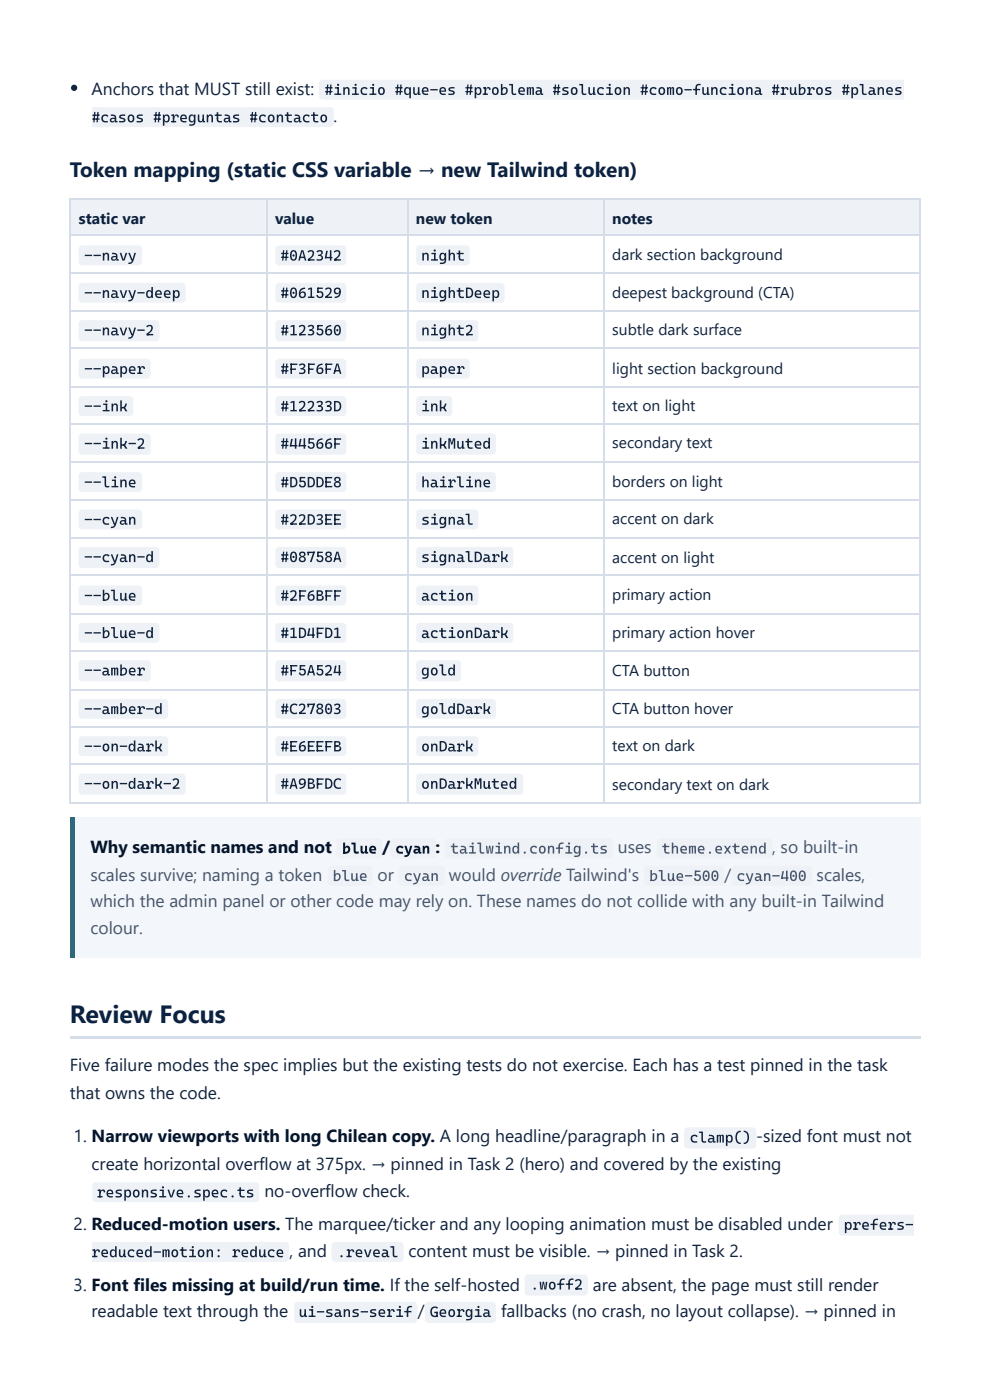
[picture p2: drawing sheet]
<svg xmlns="http://www.w3.org/2000/svg" width="210mm" height="297mm" viewBox="0 0 210 297" stroke-linecap="round" stroke-linejoin="round" font-family="sans-serif">
<defs><g id="words">
<text font-size="5.3" fill="#0a2342" x="14.8" y="217.2">Review Focus</text>
<text font-size="4.4" fill="#0a2342" x="14.8" y="37.6">Token mapping (static CSS variable → new Tailwind token)</text>
<g font-size="3.7" fill="#12233d">
<text x="19.4" y="20.1">Anchors that MUST still exist:</text>
<text x="70.8" y="25.9">.</text>
<text x="14.8" y="227.5">Five failure modes the spec implies but the existing tests do not exercise. Each has a test pinned in the task</text>
<text x="14.8" y="233.4">that owns the code.</text>
<text x="15.6" y="242.6">1. Narrow viewports with long Chilean copy. A long headline/paragraph in a</text>
<text x="160.6" y="242.6">-sized font must not</text>
<text x="19.4" y="248.4">create horizontal overflow at 375px. → pinned in Task 2 (hero) and covered by the existing</text>
<text x="56.2" y="254.3">no-overflow check.</text>
<text x="15.6" y="261.1">2. Reduced-motion users. The marquee/ticker and any looping animation must be disabled under</text>
<text x="61.5" y="267">, and</text>
<text x="86.7" y="267">content must be visible. → pinned in Task 2.</text>
<text x="15.6" y="274.1">3. Font files missing at build/run time. If the self-hosted</text>
<text x="125.9" y="274.1">are absent, the page must still render</text>
<text x="19.4" y="279.7">readable text through the</text>
<text x="88.7" y="279.7">/</text>
<text x="106.4" y="279.7">fallbacks (no crash, no layout collapse). → pinned in</text>
</g>
<g font-size="3.7" fill="#061529">
<text x="19.2" y="181.2">Why semantic names and not</text>
<text x="81.2" y="181.2">/</text>
<text x="92.5" y="181.2">:</text>
</g>
<g font-size="3.7" fill="#44566f">
<text x="131.2" y="181.2">uses</text>
<text x="164" y="181.2">, so built-in</text>
<text x="19.2" y="187.1">scales survive; naming a token</text>
<text x="80.2" y="187.1">or</text>
<text x="95.3" y="187.1">would override Tailwind's</text>
<text x="153.9" y="187.1">/</text>
<text x="173.4" y="187.1">scales,</text>
<text x="19.2" y="192.6">which the admin panel or other code may rely on. These names do not collide with any built-in Tailwind</text>
<text x="19.2" y="198.4">colour.</text>
</g>
<g font-size="3.3" fill="#0a2342">
<text x="16.7" y="47.6">static var</text>
<text x="58.4" y="47.6">value</text>
<text x="88.3" y="47.6">new token</text>
<text x="130" y="47.6">notes</text>
</g>
<g font-size="3.3" fill="#12233d">
<text x="130" y="55.3">dark section background</text>
<text x="130" y="63.2">deepest background (CTA)</text>
<text x="130" y="71.2">subtle dark surface</text>
<text x="130" y="79.4">light section background</text>
<text x="130" y="87.3">text on light</text>
<text x="130" y="95.2">secondary text</text>
<text x="130" y="103.5">borders on light</text>
<text x="130" y="111.4">accent on dark</text>
<text x="130" y="119.6">accent on light</text>
<text x="130" y="127.5">primary action</text>
<text x="130" y="135.5">primary action hover</text>
<text x="130" y="143.7">CTA button</text>
<text x="130" y="151.6">CTA button hover</text>
<text x="130" y="159.5">text on dark</text>
<text x="130" y="167.7">secondary text on dark</text>
</g>
<g font-size="3.2" fill="#12233d">
<text x="68.9" y="20.2">#inicio #que-es #problema #solucion #como-funciona #rubros #planes</text>
<text x="19.4" y="26">#casos #preguntas #contacto</text>
<text x="17.8" y="55.3">--navy</text>
<text x="59.5" y="55.3">#0A2342</text>
<text x="89.4" y="55.3">night</text>
<text x="17.8" y="63.3">--navy-deep</text>
<text x="59.5" y="63.3">#061529</text>
<text x="89.4" y="63.3">nightDeep</text>
<text x="17.8" y="71.2">--navy-2</text>
<text x="59.5" y="71.2">#123560</text>
<text x="89.4" y="71.2">night2</text>
<text x="17.8" y="79.4">--paper</text>
<text x="59.5" y="79.4">#F3F6FA</text>
<text x="89.4" y="79.4">paper</text>
<text x="17.8" y="87.4">--ink</text>
<text x="59.5" y="87.4">#12233D</text>
<text x="89.4" y="87.4">ink</text>
<text x="17.8" y="95.3">--ink-2</text>
<text x="59.5" y="95.3">#44566F</text>
<text x="89.4" y="95.3">inkMuted</text>
<text x="17.8" y="103.5">--line</text>
<text x="59.5" y="103.5">#D5DDE8</text>
<text x="89.4" y="103.5">hairline</text>
<text x="17.8" y="111.4">--cyan</text>
<text x="59.5" y="111.4">#22D3EE</text>
<text x="89.4" y="111.4">signal</text>
<text x="17.8" y="119.4">--cyan-d</text>
<text x="59.5" y="119.4">#08758A</text>
<text x="89.4" y="119.4">signalDark</text>
<text x="17.8" y="127.6">--blue</text>
<text x="59.5" y="127.6">#2F6BFF</text>
<text x="89.4" y="127.6">action</text>
<text x="17.8" y="135.5">--blue-d</text>
<text x="59.5" y="135.5">#1D4FD1</text>
<text x="89.4" y="135.5">actionDark</text>
<text x="17.8" y="143.5">--amber</text>
<text x="59.5" y="143.5">#F5A524</text>
<text x="89.4" y="143.5">gold</text>
<text x="17.8" y="151.7">--amber-d</text>
<text x="59.5" y="151.7">#C27803</text>
<text x="89.4" y="151.7">goldDark</text>
<text x="17.8" y="159.6">--on-dark</text>
<text x="59.5" y="159.6">#E6EEFB</text>
<text x="89.4" y="159.6">onDark</text>
<text x="17.8" y="167.5">--on-dark-2</text>
<text x="59.5" y="167.5">#A9BFDC</text>
<text x="89.4" y="167.5">onDarkMuted</text>
<text x="146.4" y="242.7">clamp()</text>
<text x="20.6" y="254.3">responsive.spec.ts</text>
<text x="179.2" y="261.2">prefers-</text>
<text x="19.4" y="267">reduced-motion: reduce</text>
<text x="71.6" y="267">.reveal</text>
<text x="112.6" y="273.9">.woff2</text>
<text x="63.4" y="279.7">ui-sans-serif</text>
<text x="91.3" y="279.7">Georgia</text>
</g>
<g font-size="3.2" fill="#061529">
<text x="72.6" y="181.3">blue</text>
<text x="83.9" y="181.3">cyan</text>
</g>
<g font-size="3.2" fill="#44566f">
<text x="95.6" y="181.3">tailwind.config.ts</text>
<text x="140.5" y="181.3">theme.extend</text>
<text x="70.6" y="187.1">blue</text>
<text x="85.8" y="187.1">cyan</text>
<text x="137.9" y="187.1">blue-500</text>
<text x="156.4" y="187.1">cyan-400</text>
</g>
</g></defs>
<g fill="#eef2f7">
<path d="M15.1 42.3h41.5v7.7h-41.5z"/>
<path d="M56.6 42.3h29.9v7.7h-29.9z"/>
<path d="M86.5 42.3h41.8v7.7h-41.8z"/>
<path d="M128.3 42.3h67.2v7.7h-67.2z"/>
</g>
<g fill="none" stroke="#d5dde8" stroke-width=".26">
<path d="M14.8 42.2h180.7M14.8 49.9h180.7M14.8 58.1h180.7M14.9 42.1v128.6M56.8 42.1v128.6M86.7 42.1v128.6M128.2 42.1v128.6M14.8 66h180.7M14.8 74h180.7M14.8 82.2h180.7M14.8 90.1h180.7M14.8 98h180.7"/>
<path d="M14.8 106.2h180.7M14.8 114.2h180.7M14.8 122.1h180.7M14.8 130.3h180.7M14.8 138.2h180.7M14.8 146.4h180.7M14.8 154.4h180.7M14.8 162.3h180.7M14.8 170.5h180.7"/>
</g>
<path d="M195.4 42.1v128.6" fill="none" stroke="#d5dde8" stroke-width=".23"/>
<path d="M14.8 173.6h180.7v29.9h-180.7z" fill="#f3f6fa"/>
<path d="M14.8 173.6h1.1v29.9h-1.1z" fill="#08758a"/>
<path d="M14.8 220.1h180.7v.6h-180.7z" fill="#d5dde8"/>
<circle cx="15.7" cy="18.7" r=".66" fill="#12233d"/>
<g fill="#eef2f7">
<path d="M68 17.2l.5-.3h123.4v4.3h-123.4a.79 .79 0 0 1-.8-.8v-2.7z"/>
<path d="M19.5 22.8h50.6a.79 .79 0 0 1 .8 .7v2.7a.79 .79 0 0 1-.8 .8h-50.6z"/>
<path d="M16.9 52.4l.6-.3h11.9a.79 .79 0 0 1 .8 .8v2.7a.79 .79 0 0 1-.8 .8h-11.9a.79 .79 0 0 1-.8-.8v-2.7z"/>
<path d="M58.7 52.4l.6-.3h13.5a.79 .79 0 0 1 .8 .8v2.7a.79 .79 0 0 1-.8 .8h-13.5a.79 .79 0 0 1-.8-.8v-2.7z"/>
<path d="M88.6 52.4l.6-.3h9.8a.79 .79 0 0 1 .7 .8v2.7a.79 .79 0 0 1-.7 .8h-9.8a.79 .79 0 0 1-.8-.8v-2.7z"/>
<path d="M16.9 60.3l.6-.2h21.1a.79 .79 0 0 1 .8 .8v2.6a.79 .79 0 0 1-.8 .8h-21.1a.79 .79 0 0 1-.8-.8v-2.6z"/>
<path d="M58.7 60.3l.6-.2h13.5a.79 .79 0 0 1 .8 .8v2.6a.79 .79 0 0 1-.8 .8h-13.5a.79 .79 0 0 1-.8-.8v-2.6z"/>
<path d="M88.6 60.3l.6-.2h17.2a.79 .79 0 0 1 .8 .8v2.6a.79 .79 0 0 1-.8 .8h-17.2a.79 .79 0 0 1-.8-.8v-2.6z"/>
<path d="M16.9 68.2l.6-.2h15.6a.79 .79 0 0 1 .8 .8v2.9a.79 .79 0 0 1-.8 .8h-15.6a.79 .79 0 0 1-.8-.8v-2.9z"/>
<path d="M58.7 68.2l.6-.2h13.5a.79 .79 0 0 1 .8 .8v2.9a.79 .79 0 0 1-.8 .8h-13.5a.79 .79 0 0 1-.8-.8v-2.9z"/>
<path d="M88.6 68.2l.6-.2h11.6a.79 .79 0 0 1 .8 .8v2.9a.79 .79 0 0 1-.8 .8h-11.6a.79 .79 0 0 1-.8-.8v-2.9z"/>
<path d="M16.9 76.4l.6-.2h13.7a.79 .79 0 0 1 .8 .8v2.6a.79 .79 0 0 1-.8 .8h-13.7a.79 .79 0 0 1-.8-.8v-2.6z"/>
<path d="M58.7 76.4l.6-.2h13.5a.79 .79 0 0 1 .8 .8v2.6a.79 .79 0 0 1-.8 .8h-13.5a.79 .79 0 0 1-.8-.8v-2.6z"/>
<path d="M88.6 76.4l.6-.2h9.8a.79 .79 0 0 1 .7 .8v2.6a.79 .79 0 0 1-.7 .8h-9.8a.79 .79 0 0 1-.8-.8v-2.6z"/>
<path d="M16.9 84.4l.6-.3h10a.79 .79 0 0 1 .8 .8v2.7a.79 .79 0 0 1-.8 .8h-10a.79 .79 0 0 1-.8-.8v-2.7z"/>
<path d="M58.7 84.4l.6-.3h13.5a.79 .79 0 0 1 .8 .8v2.7a.79 .79 0 0 1-.8 .8h-13.5a.79 .79 0 0 1-.8-.8v-2.7z"/>
<path d="M88.6 84.4l.6-.3h6a.79 .79 0 0 1 .8 .8v2.7a.79 .79 0 0 1-.8 .8h-6a.79 .79 0 0 1-.8-.8v-2.7z"/>
<path d="M16.9 92.3l.6-.2h13.7a.79 .79 0 0 1 .8 .8v2.9a.79 .79 0 0 1-.8 .8h-13.7a.79 .79 0 0 1-.8-.8v-2.9z"/>
<path d="M58.7 92.3l.6-.2h13.5a.79 .79 0 0 1 .8 .8v2.9a.79 .79 0 0 1-.8 .8h-13.5a.79 .79 0 0 1-.8-.8v-2.9z"/>
<path d="M88.6 92.3l.6-.2h15.3a.79 .79 0 0 1 .8 .8v2.9a.79 .79 0 0 1-.8 .8h-15.3a.79 .79 0 0 1-.8-.8v-2.9z"/>
<path d="M16.9 100.5l.6-.2h11.9a.79 .79 0 0 1 .8 .8v2.6a.79 .79 0 0 1-.8 .8h-11.9a.79 .79 0 0 1-.8-.8v-2.6z"/>
<path d="M58.7 100.5l.6-.2h13.5a.79 .79 0 0 1 .8 .8v2.6a.79 .79 0 0 1-.8 .8h-13.5a.79 .79 0 0 1-.8-.8v-2.6z"/>
<path d="M88.6 100.5l.6-.2h15.3a.79 .79 0 0 1 .8 .8v2.6a.79 .79 0 0 1-.8 .8h-15.3a.79 .79 0 0 1-.8-.8v-2.6z"/>
<path d="M16.9 108.4l.6-.2h11.9a.79 .79 0 0 1 .8 .8v2.7a.79 .79 0 0 1-.8 .7h-11.9a.79 .79 0 0 1-.8-.7v-2.7z"/>
<path d="M58.7 108.4l.6-.2h13.5a.79 .79 0 0 1 .8 .8v2.7a.79 .79 0 0 1-.8 .7h-13.5a.79 .79 0 0 1-.8-.7v-2.7z"/>
<path d="M88.6 108.4l.6-.2h11.6a.79 .79 0 0 1 .8 .8v2.7a.79 .79 0 0 1-.8 .7h-11.6a.79 .79 0 0 1-.8-.7v-2.7z"/>
<path d="M16.9 116.4l.6-.2h15.6a.79 .79 0 0 1 .8 .7v3a.79 .79 0 0 1-.8 .7h-15.6a.79 .79 0 0 1-.8-.7v-3z"/>
<path d="M58.7 116.4l.6-.2h13.5a.79 .79 0 0 1 .8 .7v3a.79 .79 0 0 1-.8 .7h-13.5a.79 .79 0 0 1-.8-.7v-3z"/>
<path d="M88.6 116.4l.6-.2h19a.79 .79 0 0 1 .8 .7v3a.79 .79 0 0 1-.8 .7h-19a.79 .79 0 0 1-.8-.7v-3z"/>
<path d="M16.9 124.6l.6-.2h11.9a.79 .79 0 0 1 .8 .7v2.7a.79 .79 0 0 1-.8 .8h-11.9a.79 .79 0 0 1-.8-.8v-2.7z"/>
<path d="M58.7 124.6l.6-.2h13.5a.79 .79 0 0 1 .8 .7v2.7a.79 .79 0 0 1-.8 .8h-13.5a.79 .79 0 0 1-.8-.8v-2.7z"/>
<path d="M88.6 124.6l.6-.2h11.6a.79 .79 0 0 1 .8 .7v2.7a.79 .79 0 0 1-.8 .8h-11.6a.79 .79 0 0 1-.8-.8v-2.7z"/>
<path d="M16.9 132.5l.6-.2h15.6a.79 .79 0 0 1 .8 .8v2.6a.79 .79 0 0 1-.8 .8h-15.6a.79 .79 0 0 1-.8-.8v-2.6z"/>
<path d="M58.7 132.5l.6-.2h13.5a.79 .79 0 0 1 .8 .8v2.6a.79 .79 0 0 1-.8 .8h-13.5a.79 .79 0 0 1-.8-.8v-2.6z"/>
<path d="M88.6 132.5l.6-.2h19a.79 .79 0 0 1 .8 .8v2.6a.79 .79 0 0 1-.8 .8h-19a.79 .79 0 0 1-.8-.8v-2.6z"/>
<path d="M16.9 140.5l.6-.3h13.7a.79 .79 0 0 1 .8 .8v2.9a.79 .79 0 0 1-.8 .8h-13.7a.79 .79 0 0 1-.8-.8v-2.9z"/>
<path d="M58.7 140.5l.6-.3h13.5a.79 .79 0 0 1 .8 .8v2.9a.79 .79 0 0 1-.8 .8h-13.5a.79 .79 0 0 1-.8-.8v-2.9z"/>
<path d="M88.6 140.5l.6-.3h7.9a.79 .79 0 0 1 .8 .8v2.9a.79 .79 0 0 1-.8 .8h-7.9a.79 .79 0 0 1-.8-.8v-2.9z"/>
<path d="M16.9 148.7l.6-.3h17.4a.79 .79 0 0 1 .8 .8v2.7a.79 .79 0 0 1-.8 .8h-17.4a.79 .79 0 0 1-.8-.8v-2.7z"/>
<path d="M58.7 148.7l.6-.3h13.5a.79 .79 0 0 1 .8 .8v2.7a.79 .79 0 0 1-.8 .8h-13.5a.79 .79 0 0 1-.8-.8v-2.7z"/>
<path d="M88.6 148.7l.6-.3h15.3a.79 .79 0 0 1 .8 .8v2.7a.79 .79 0 0 1-.8 .8h-15.3a.79 .79 0 0 1-.8-.8v-2.7z"/>
<path d="M16.9 156.6l.6-.2h17.4a.79 .79 0 0 1 .8 .8v2.6a.79 .79 0 0 1-.8 .8h-17.4a.79 .79 0 0 1-.8-.8v-2.6z"/>
<path d="M58.7 156.6l.6-.2h13.5a.79 .79 0 0 1 .8 .8v2.6a.79 .79 0 0 1-.8 .8h-13.5a.79 .79 0 0 1-.8-.8v-2.6z"/>
<path d="M88.6 156.6l.6-.2h11.6a.79 .79 0 0 1 .8 .8v2.6a.79 .79 0 0 1-.8 .8h-11.6a.79 .79 0 0 1-.8-.8v-2.6z"/>
<path d="M16.9 164.5l.6-.2h21.1a.79 .79 0 0 1 .8 .8v2.9a.79 .79 0 0 1-.8 .8h-21.1a.79 .79 0 0 1-.8-.8v-2.9z"/>
<path d="M58.7 164.5l.6-.2h13.5a.79 .79 0 0 1 .8 .8v2.9a.79 .79 0 0 1-.8 .8h-13.5a.79 .79 0 0 1-.8-.8v-2.9z"/>
<path d="M88.6 164.5l.6-.2h21.1a.79 .79 0 0 1 .8 .8v2.9a.79 .79 0 0 1-.8 .8h-21.1a.79 .79 0 0 1-.8-.8v-2.9z"/>
<path d="M71.7 178.3l.5-.2h8.2a.79 .79 0 0 1 .8 .8v2.6a.79 .79 0 0 1-.8 .8h-8.2a.79 .79 0 0 1-.8-.8v-2.6z"/>
<path d="M83 178.3l.6-.2h8.2a.79 .79 0 0 1 .8 .8v2.6a.79 .79 0 0 1-.8 .8h-8.2a.79 .79 0 0 1-.8-.8v-2.6z"/>
<path d="M94.7 178.3l.5-.2h34.2a.79 .79 0 0 1 .8 .8v2.6a.79 .79 0 0 1-.8 .8h-34.2a.79 .79 0 0 1-.7-.8v-2.6z"/>
<path d="M139.7 178.3l.5-.2h23a.79 .79 0 0 1 .8 .8v2.6a.79 .79 0 0 1-.8 .8h-23a.79 .79 0 0 1-.8-.8v-2.6z"/>
<path d="M69.8 184.1l.6-.2h7.9a.79 .79 0 0 1 .8 .8v2.6a.79 .79 0 0 1-.8 .8h-7.9a.79 .79 0 0 1-.8-.8v-2.6z"/>
<path d="M84.9 184.1l.6-.2h8.2a.79 .79 0 0 1 .8 .8v2.6a.79 .79 0 0 1-.8 .8h-8.2a.79 .79 0 0 1-.8-.8v-2.6z"/>
<path d="M137 184.1l.6-.2h15.3a.79 .79 0 0 1 .8 .8v2.6a.79 .79 0 0 1-.8 .8h-15.3a.79 .79 0 0 1-.8-.8v-2.6z"/>
<path d="M155.5 184.1l.6-.2h15.6a.79 .79 0 0 1 .8 .8v2.6a.79 .79 0 0 1-.8 .8h-15.6a.79 .79 0 0 1-.8-.8v-2.6z"/>
<path d="M145.5 239.7l.5-.3h13.8a.79 .79 0 0 1 .8 .8v3a.79 .79 0 0 1-.8 .7h-13.8a.79 .79 0 0 1-.7-.7v-3z"/>
<path d="M19.8 251.3l.6-.2h33.8a.79 .79 0 0 1 .8 .8v2.6a.79 .79 0 0 1-.8 .8h-33.8a.79 .79 0 0 1-.8-.8v-2.6z"/>
<path d="M178.3 258.2l.6-.2h15.1v4.5h-15.1a.79 .79 0 0 1-.8-.8v-2.9z"/>
<path d="M19.5 263.8h41.1a.79 .79 0 0 1 .8 .8v2.6a.79 .79 0 0 1-.8 .8h-41.1z"/>
<path d="M70.6 264l.6-.2h13.7a.79 .79 0 0 1 .8 .8v2.6a.79 .79 0 0 1-.8 .8h-13.7a.79 .79 0 0 1-.8-.8v-2.6z"/>
<path d="M111.6 270.9l.6-.2h11.9a.79 .79 0 0 1 .8 .8v2.9a.79 .79 0 0 1-.8 .8h-11.9a.79 .79 0 0 1-.8-.8v-2.9z"/>
<path d="M62.7 276.7l.5-.2h24.6a.79 .79 0 0 1 .8 .8v2.9a.79 .79 0 0 1-.8 .8h-24.6a.79 .79 0 0 1-.8-.8v-2.9z"/>
<path d="M90.5 276.7l.5-.2h13.5a.79 .79 0 0 1 .8 .8v2.9a.79 .79 0 0 1-.8 .8h-13.5a.79 .79 0 0 1-.8-.8v-2.9z"/>
</g>
<use href="#words"/>
</svg>
